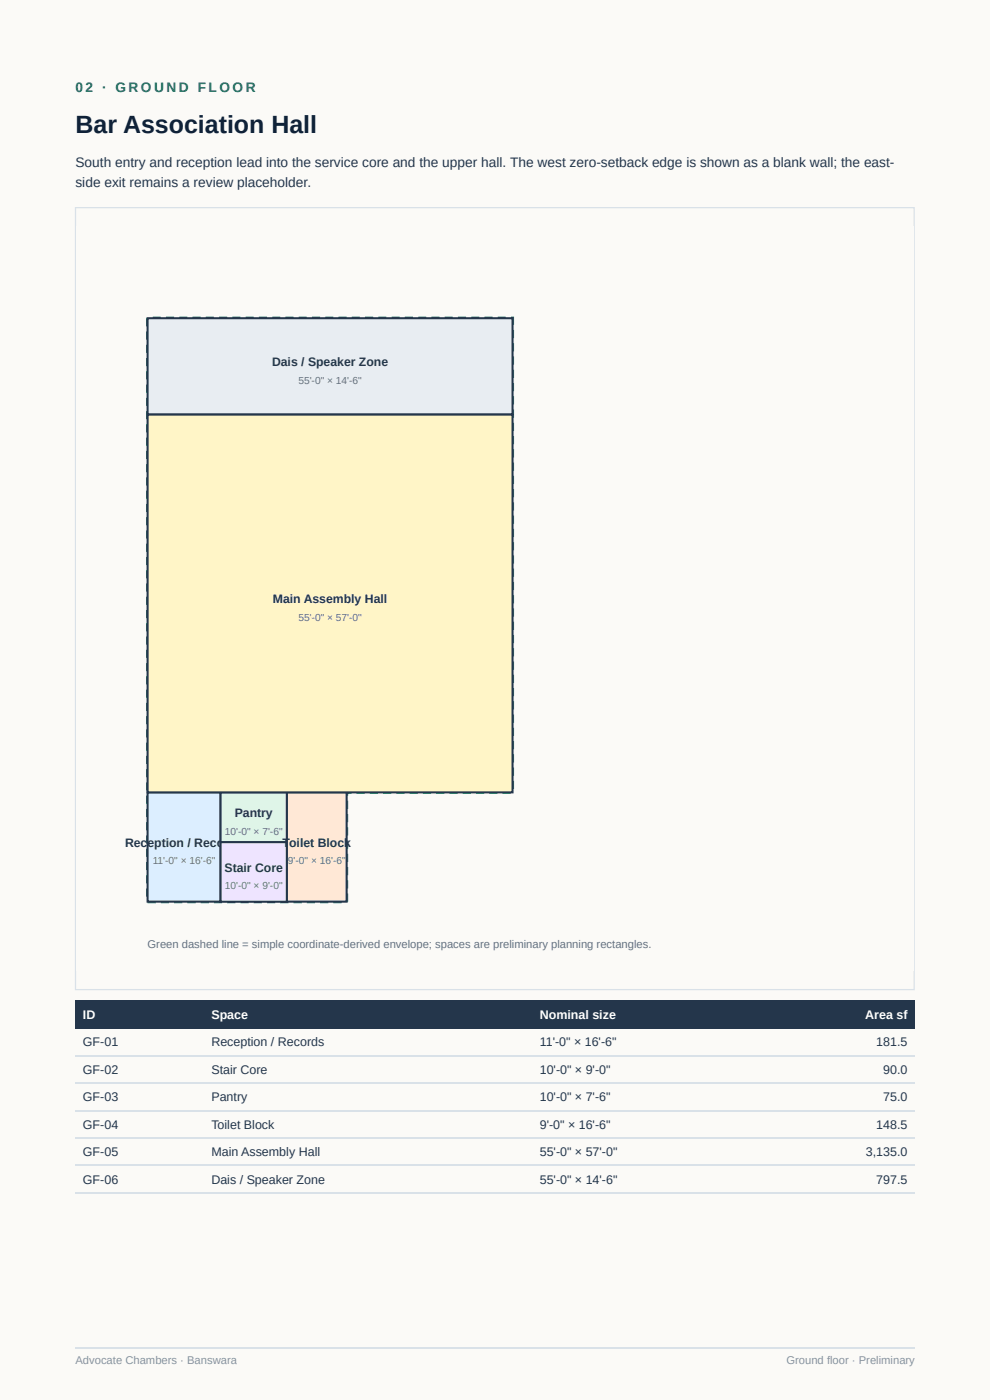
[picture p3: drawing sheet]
<svg xmlns="http://www.w3.org/2000/svg" width="210mm" height="297mm" viewBox="0 0 210 297" stroke-linecap="round" stroke-linejoin="round" font-family="sans-serif">
<defs><g id="words">
<text font-size="5.3" fill="#102238" x="16" y="28.3">Bar Association Hall</text>
<g font-size="2.9" fill="#13795b">
<text x="16" y="19.6">0</text>
<text x="18.1" y="19.6">2 · G R O U N D F L O O R</text>
</g>
<g font-size="2.9" fill="#24364b">
<text x="16" y="35.5">South entry and reception lead into the service core and the upper hall. The west zero-setback edge is shown as a blank wall; the east-</text>
<text x="16" y="39.7">side exit remains a review placeholder.</text>
</g>
<g font-size="2.6" fill="#24364b">
<text x="57.7" y="77.7">Dais / Speaker Zone</text>
<text x="57.9" y="128">Main Assembly Hall</text>
<text x="49.8" y="173.4">Pantry</text>
<text x="26.5" y="179.7">Reception / Reco</text>
<text x="47.5" y="179.7">rds</text>
<text x="59.9" y="179.7">T</text>
<text x="61.3" y="179.7">oilet Block</text>
<text x="47.6" y="185">Stair Core</text>
<text x="17.6" y="222">GF-01</text>
<text x="44.8" y="222">Reception / Records</text>
<text x="114.4" y="222">11'-0&quot; × 16'-6&quot;</text>
<text x="185.8" y="222">181.5</text>
<text x="17.6" y="227.8">GF-02</text>
<text x="44.8" y="227.8">Stair Core</text>
<text x="114.4" y="227.8">10'-0&quot; × 9'-0&quot;</text>
<text x="187.3" y="227.8">90.0</text>
<text x="17.6" y="233.6">GF-03</text>
<text x="44.8" y="233.6">Pantry</text>
<text x="114.4" y="233.6">10'-0&quot; × 7'-6&quot;</text>
<text x="187.3" y="233.6">75.0</text>
<text x="17.6" y="239.4">GF-04</text>
<text x="44.8" y="239.4">Toilet Block</text>
<text x="114.4" y="239.4">9'-0&quot; × 16'-6&quot;</text>
<text x="185.8" y="239.4">148.5</text>
<text x="17.6" y="245.3">GF-05</text>
<text x="44.8" y="245.3">Main Assembly Hall</text>
<text x="114.4" y="245.3">55'-0&quot; × 57'-0&quot;</text>
<text x="183.6" y="245.3">3,135.0</text>
<text x="17.6" y="251.1">GF-06</text>
<text x="44.8" y="251.1">Dais / Speaker Zone</text>
<text x="114.4" y="251.1">55'-0&quot; × 14'-6&quot;</text>
<text x="185.8" y="251.1">797.5</text>
</g>
<g font-size="2.6" fill="#fff">
<text x="17.6" y="216.2">ID</text>
<text x="44.8" y="216.2">Space</text>
<text x="114.4" y="216.2">Nominal size</text>
<text x="183.4" y="216.2">Area sf</text>
</g>
<text font-size="2.4" fill="#637083" x="31.3" y="201.2">Green dashed line = simple coordinate-derived envelope; spaces are preliminary planning rectangles.</text>
<g font-size="2.4" fill="#8793a0">
<text x="16" y="289.5">Advocate Chambers · Banswara</text>
<text x="166.7" y="289.5">Ground floor · Preliminary</text>
</g>
<g font-size="2.2" fill="#637083">
<text x="63.3" y="81.4">55'-0&quot; × 14'-6&quot;</text>
<text x="63.3" y="131.7">55'-0&quot; × 57'-0&quot;</text>
<text x="47.7" y="177">10'-0&quot; × 7'-6&quot;</text>
<text x="32.4" y="183.4">11'-0&quot; × 16'-6&quot;</text>
<text x="61" y="183.4">9'-0&quot; × 16'-6&quot;</text>
<text x="47.7" y="188.6">10'-0&quot; × 9'-0&quot;</text>
</g>
</g></defs>
<path d="M0 0h209.9v297.1h-209.9z" fill="#eee"/>
<g fill="#fbfaf7">
<path d="M0 0h209.9v297h-209.9z"/>
<path d="M15.9 43.9h178v166.2h-178z"/>
</g>
<path d="M16 44.1h177.8v165.8h-177.8z" fill="none" stroke="#d9e1e8" stroke-width=".26"/>
<g fill="#24364b">
<path d="M15.9 212.2h27.2v6.1h-27.2z"/>
<path d="M43.1 212.2h69.9v6.1h-69.9z"/>
<path d="M113 212.2h50v6.1h-50z"/>
<path d="M163 212.2h30.9v6.1h-30.9z"/>
</g>
<path d="M15.9 224h178M15.9 229.8h178M15.9 235.6h178M15.9 241.4h178M15.9 247.3h178M15.9 253.1h178" fill="none" stroke="#d9e1e8" stroke-width=".26"/>
<path d="M16.1 47.9h177.5v158h-177.5z" fill="#fbfaf7"/>
<path d="M34.1 191h1.7v.6h-1.7zM36.9 191h1.7v.6h-1.7zM39.7 191h1.8v.6h-1.8zM42.5 191h1.8v.6h-1.8zM45.4 191h1.7v.6h-1.7zM48.2 191h1.7v.6h-1.7zM51 191h1.7v.6h-1.7zM53.8 191h1.7v.6h-1.7zM56.6 191h1.7v.6h-1.7zM59.4 191h1.8v.6h-1.8zM62.2 191h1.8v.6h-1.8zM65.1 191h1.7v.6h-1.7zM67.9 191h1.7v.6h-1.7zM70.7 191h1.7v.6h-1.7zM73.2 189.6h.6v1.7h-.6zM73.2 186.8h.6v1.7h-.6zM73.2 183.9h.6v1.8h-.6zM73.2 181.1h.6v1.8h-.6zM73.2 178.3h.6v1.8h-.6zM73.2 175.5h.6v1.7h-.6zM73.2 172.7h.6v1.7h-.6zM73.2 169.9h.6v1.7h-.6zM73.2 167.8h1.3v.6h-1v-.3h.3v.7h-.6zM75.6 167.8h1.7v.6h-1.7zM78.4 167.8h1.7v.6h-1.7zM81.2 167.8h1.8v.6h-1.8zM84 167.8h1.8v.6h-1.8zM86.8 167.8h1.8v.6h-1.8zM89.7 167.8h1.7v.6h-1.7zM92.5 167.8h1.7v.6h-1.7zM95.3 167.8h1.7v.6h-1.7zM98.1 167.8h1.7v.6h-1.7zM100.9 167.8h1.7v.6h-1.7zM103.7 167.8h1.8v.6h-1.8zM106.5 167.8h1.8v.6h-1.8zM108.3 165.7h.7v1.7h-.7zM108.3 162.8h.7v1.8h-.7zM108.3 160h.7v1.8h-.7zM108.3 157.2h.7v1.8h-.7zM108.3 154.4h.7v1.7h-.7zM108.3 151.6h.7v1.7h-.7zM108.3 148.8h.7v1.7h-.7zM108.3 146h.7v1.7h-.7zM108.3 143.2h.7v1.7h-.7zM108.3 140.3h.7v1.8h-.7zM108.3 137.5h.7v1.8h-.7zM108.3 134.7h.7v1.7h-.7zM108.3 131.9h.7v1.7h-.7zM108.3 129.1h.7v1.7h-.7zM108.3 126.3h.7v1.7h-.7zM108.3 123.5h.7v1.7h-.7zM108.3 120.6h.7v1.8h-.7zM108.3 117.8h.7v1.8h-.7zM108.3 115h.7v1.7h-.7zM108.3 112.2h.7v1.7h-.7zM108.3 109.4h.7v1.7h-.7zM108.3 106.6h.7v1.7h-.7zM108.3 103.8h.7v1.7h-.7zM108.3 100.9h.7v1.8h-.7zM108.3 98.1h.7v1.8h-.7zM108.3 95.3h.7v1.8h-.7zM108.3 92.5h.7v1.7h-.7zM108.3 89.7h.7v1.7h-.7zM108.3 86.9h.7v1.7h-.7zM108.3 84.1h.7v1.7h-.7zM108.3 81.3h.7v1.7h-.7zM108.3 78.4h.7v1.8h-.7zM108.3 75.6h.7v1.8h-.7zM108.3 72.8h.7v1.7h-.7zM108.3 70h.7v1.7h-.7zM108.3 67.2h.7v1.7h-.7v-1.4h.4v.3h-.4zM105.5 67.2h1.8v.6h-1.8zM102.7 67.2h1.7v.6h-1.7zM99.9 67.2h1.7v.6h-1.7zM97.1 67.2h1.7v.6h-1.7zM94.3 67.2h1.7v.6h-1.7zM91.5 67.2h1.7v.6h-1.7zM88.6 67.2h1.8v.6h-1.8zM85.8 67.2h1.8v.6h-1.8zM83 67.2h1.7v.6h-1.7zM80.2 67.2h1.7v.6h-1.7zM77.4 67.2h1.7v.6h-1.7zM74.6 67.2h1.7v.6h-1.7zM71.8 67.2h1.7v.6h-1.7zM68.9 67.2h1.8v.6h-1.8zM66.1 67.2h1.8v.6h-1.8zM63.3 67.2h1.8v.6h-1.8zM60.5 67.2h1.7v.6h-1.7zM57.7 67.2h1.7v.6h-1.7zM54.9 67.2h1.7v.6h-1.7zM52.1 67.2h1.7v.6h-1.7zM49.3 67.2h1.7v.6h-1.7zM46.4 67.2h1.8v.6h-1.8zM43.6 67.2h1.8v.6h-1.8zM40.8 67.2h1.7v.6h-1.7zM38 67.2h1.7v.6h-1.7zM35.2 67.2h1.7v.6h-1.7zM32.4 67.2h1.7v.6h-1.7zM31 67.5h.6v1.7h-.6zM31 70.3h.6v1.8h-.6zM31 73.1h.6v1.8h-.6zM31 76h.6v1.7h-.6zM31 78.8h.6v1.7h-.6zM31 81.6h.6v1.7h-.6zM31 84.4h.6v1.7h-.6zM31 87.2h.6v1.7h-.6zM31 90h.6v1.8h-.6zM31 92.8h.6v1.8h-.6zM31 95.6h.6v1.8h-.6zM31 98.5h.6v1.7h-.6zM31 101.3h.6v1.7h-.6zM31 104.1h.6v1.7h-.6zM31 106.9h.6v1.7h-.6zM31 109.7h.6v1.7h-.6zM31 112.5h.6v1.8h-.6zM31 115.3h.6v1.8h-.6zM31 118.2h.6v1.7h-.6zM31 121h.6v1.7h-.6zM31 123.8h.6v1.7h-.6zM31 126.6h.6v1.7h-.6zM31 129.4h.6v1.7h-.6zM31 132.2h.6v1.8h-.6zM31 135h.6v1.8h-.6zM31 137.8h.6v1.8h-.6zM31 140.7h.6v1.7h-.6zM31 143.5h.6v1.7h-.6zM31 146.3h.6v1.7h-.6zM31 149.1h.6v1.7h-.6zM31 151.9h.6v1.7h-.6zM31 154.7h.6v1.8h-.6zM31 157.5h.6v1.8h-.6zM31 160.4h.6v1.7h-.6zM31 163.2h.6v1.7h-.6zM31 166h.6v1.7h-.6zM31 168.8h.6v1.7h-.6zM31 171.6h.6v1.7h-.6zM31 174.4h.6v1.8h-.6zM31 177.2h.6v1.8h-.6zM31 180.1h.6v1.7h-.6zM31 182.9h.6v1.7h-.6zM31 185.7h.6v1.7h-.6zM31 188.5h.6v1.7h-.6zM31.3 191h1.7v.6h-1.7z" fill="#13795b"/>
<path d="M31.3 168.1h15.5v23.2h-15.5z" fill="#dceeff"/>
<path d="M31.3 168.1h15.5v23.2h-15.5z" fill="none" stroke="#24364b" stroke-width=".43"/>
<path d="M46.8 178.6h14v12.7h-14z" fill="#eee4ff"/>
<path d="M46.8 178.6h14v12.7h-14z" fill="none" stroke="#24364b" stroke-width=".43"/>
<path d="M46.8 168.1h14v10.5h-14z" fill="#dff5e8"/>
<path d="M46.8 168.1h14v10.5h-14z" fill="none" stroke="#24364b" stroke-width=".43"/>
<path d="M60.8 168.1h12.7v23.2h-12.7z" fill="#ffe8d6"/>
<path d="M60.8 168.1h12.7v23.2h-12.7z" fill="none" stroke="#24364b" stroke-width=".43"/>
<path d="M31.3 87.9h77.4v80.2h-77.4z" fill="#fff5c7"/>
<path d="M31.3 87.9h77.4v80.2h-77.4z" fill="none" stroke="#24364b" stroke-width=".43"/>
<path d="M31.3 67.5h77.4v20.4h-77.4z" fill="#e8edf2"/>
<path d="M31.3 67.5h77.4v20.4h-77.4z" fill="none" stroke="#24364b" stroke-width=".43"/>
<path d="M15.9 285.9h178" fill="none" stroke="#d9e1e8" stroke-width=".26"/>
<use href="#words"/>
</svg>
